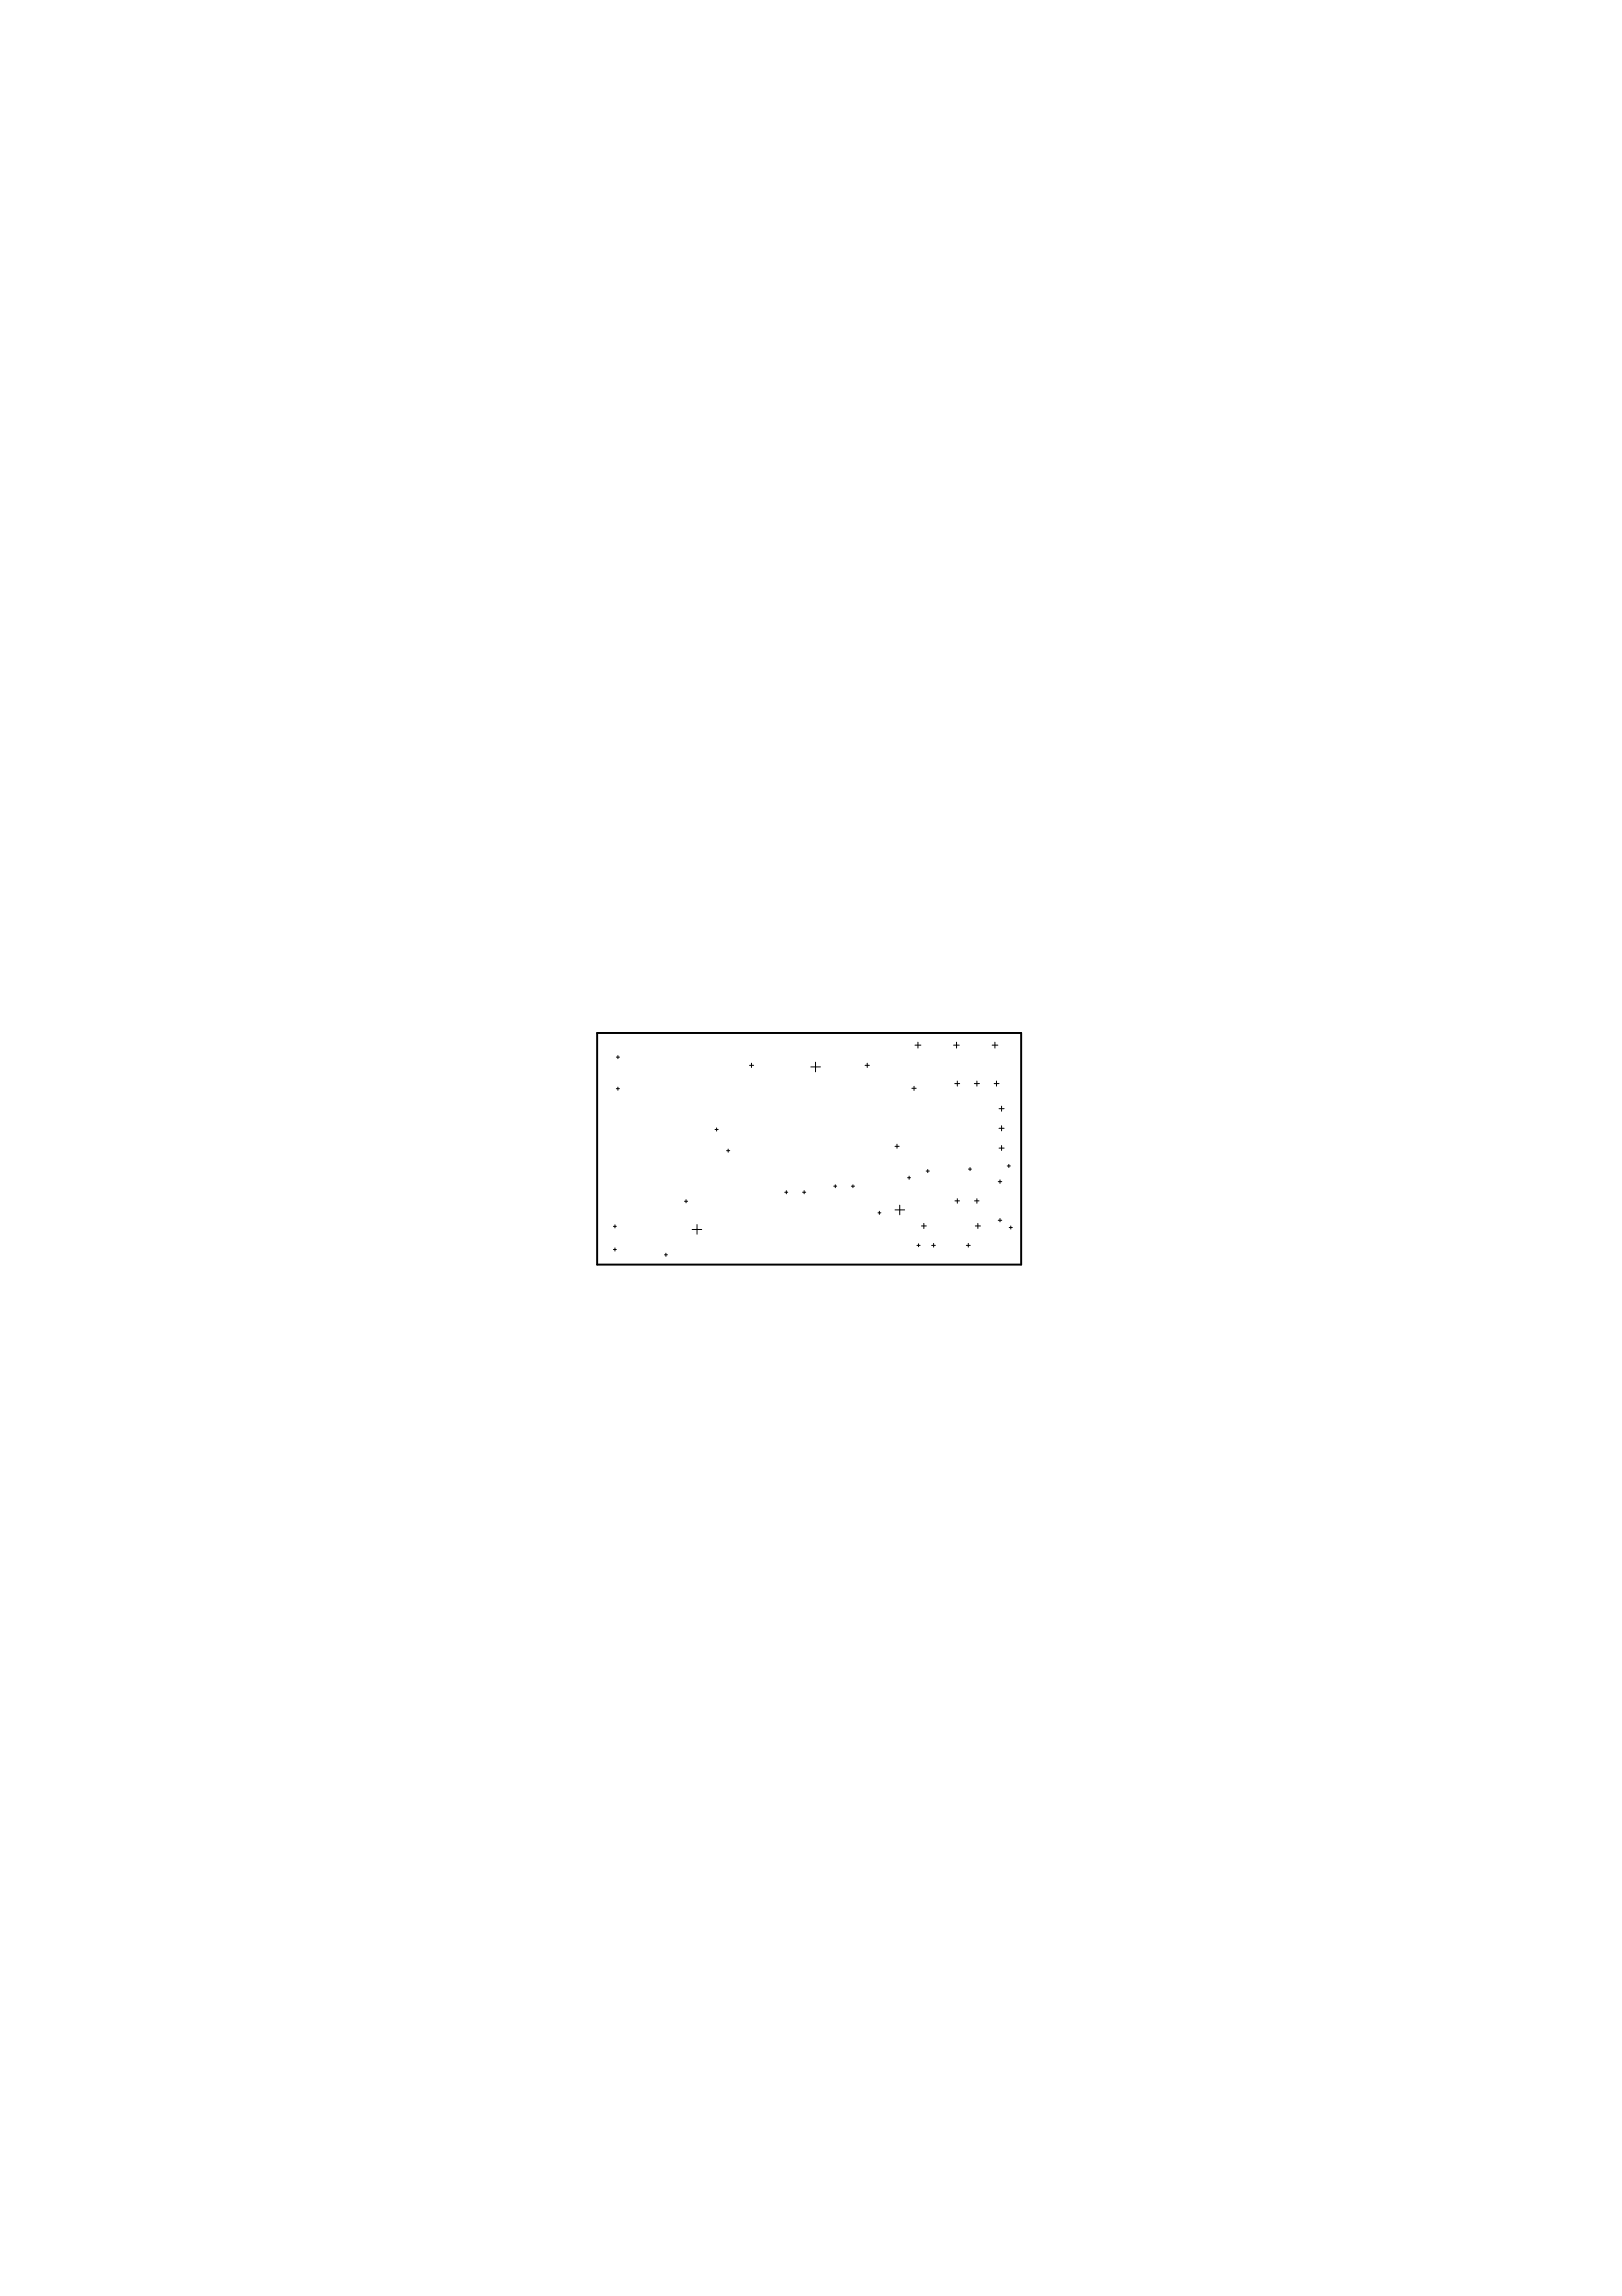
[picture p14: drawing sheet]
<svg xmlns="http://www.w3.org/2000/svg" width="210mm" height="297mm" viewBox="0 0 210 297" stroke-linecap="round" stroke-linejoin="round" font-family="sans-serif">
<path d="M77.3 133.6h54.8v30h-54.8z" fill="none" stroke="#000" stroke-width=".25"/>
<g fill="none" stroke="#000" stroke-width=".13">
<path d="M79.8 136.8h.4M80 136.6v.4M97 137.8h.5M97.2 137.5v.6M104.9 138h1.3M105.5 137.4v1.3M111.9 137.8h.6M112.2 137.5v.6M118.4 135.2h.8M118.8 134.8v.8M123.4 135.2h.7M123.8 134.8v.8"/>
<path d="M123.9 139.9v.6M126.4 139.9v.6M128.4 135.2h.7M128.8 134.8v.8M129 139.9v.6M79.4 158.7h.4M79.6 158.5v.4M79.8 140.8h.4M80 140.6v.4M88.6 155.4h.4M88.8 155.2v.4M89.6 159.1h1.2"/>
<path d="M90.2 158.4v1.3M92.5 146.1h.4M92.7 145.9v.4M94 148.9h.4M94.2 148.7v.4M101.6 154.2h.3M101.8 154v.4M103.9 154.2h.4M104.1 154v.4M107.9 153.5h.4M108.1 153.3v.4M110.2 153.5h.4"/>
<path d="M110.4 153.3v.4M113.6 156.9h.4M113.8 156.7v.4M115.8 148.3h.6M115.8 156.5h1.3M116.1 148v.6M116.4 155.9v1.3M117.4 152.4h.4M117.7 152.2v.4M118 140.8h.6M118.3 140.5v.6M119.2 158.6h.7"/>
<path d="M119.6 158.3v.6M119.9 151.5h.4M120.1 151.3v.4M123.6 140.2h.6M123.6 155.4h.6M123.9 155.1v.6M125.3 151.2h.4M125.5 151v.5M126.1 140.2h.6M126.1 155.4h.6M126.2 158.6h.7M126.4 155.1v.6"/>
<path d="M126.5 158.3v.6M128.7 140.2h.6M129.2 157.9h.4M129.2 152.9h.4M129.3 143.4h.6M129.3 148.5h.6M129.3 146h.6M129.4 152.6v.5M129.4 157.6v.5M129.6 143.1v.7M129.6 145.6v.7M129.6 148.2v.6"/>
<path d="M130.3 150.8h.5M130.6 150.6v.4M130.6 158.8h.4M130.8 158.6v.4M79.4 161.7h.4M79.6 161.4v.5M86 162.3h.4M86.2 162.1v.4M118.7 161.1h.4M118.9 160.9v.4M120.6 161.1h.4M120.8 160.9v.4"/>
<path d="M125.1 161.1h.5M125.3 160.9v.4"/>
</g>
</svg>
